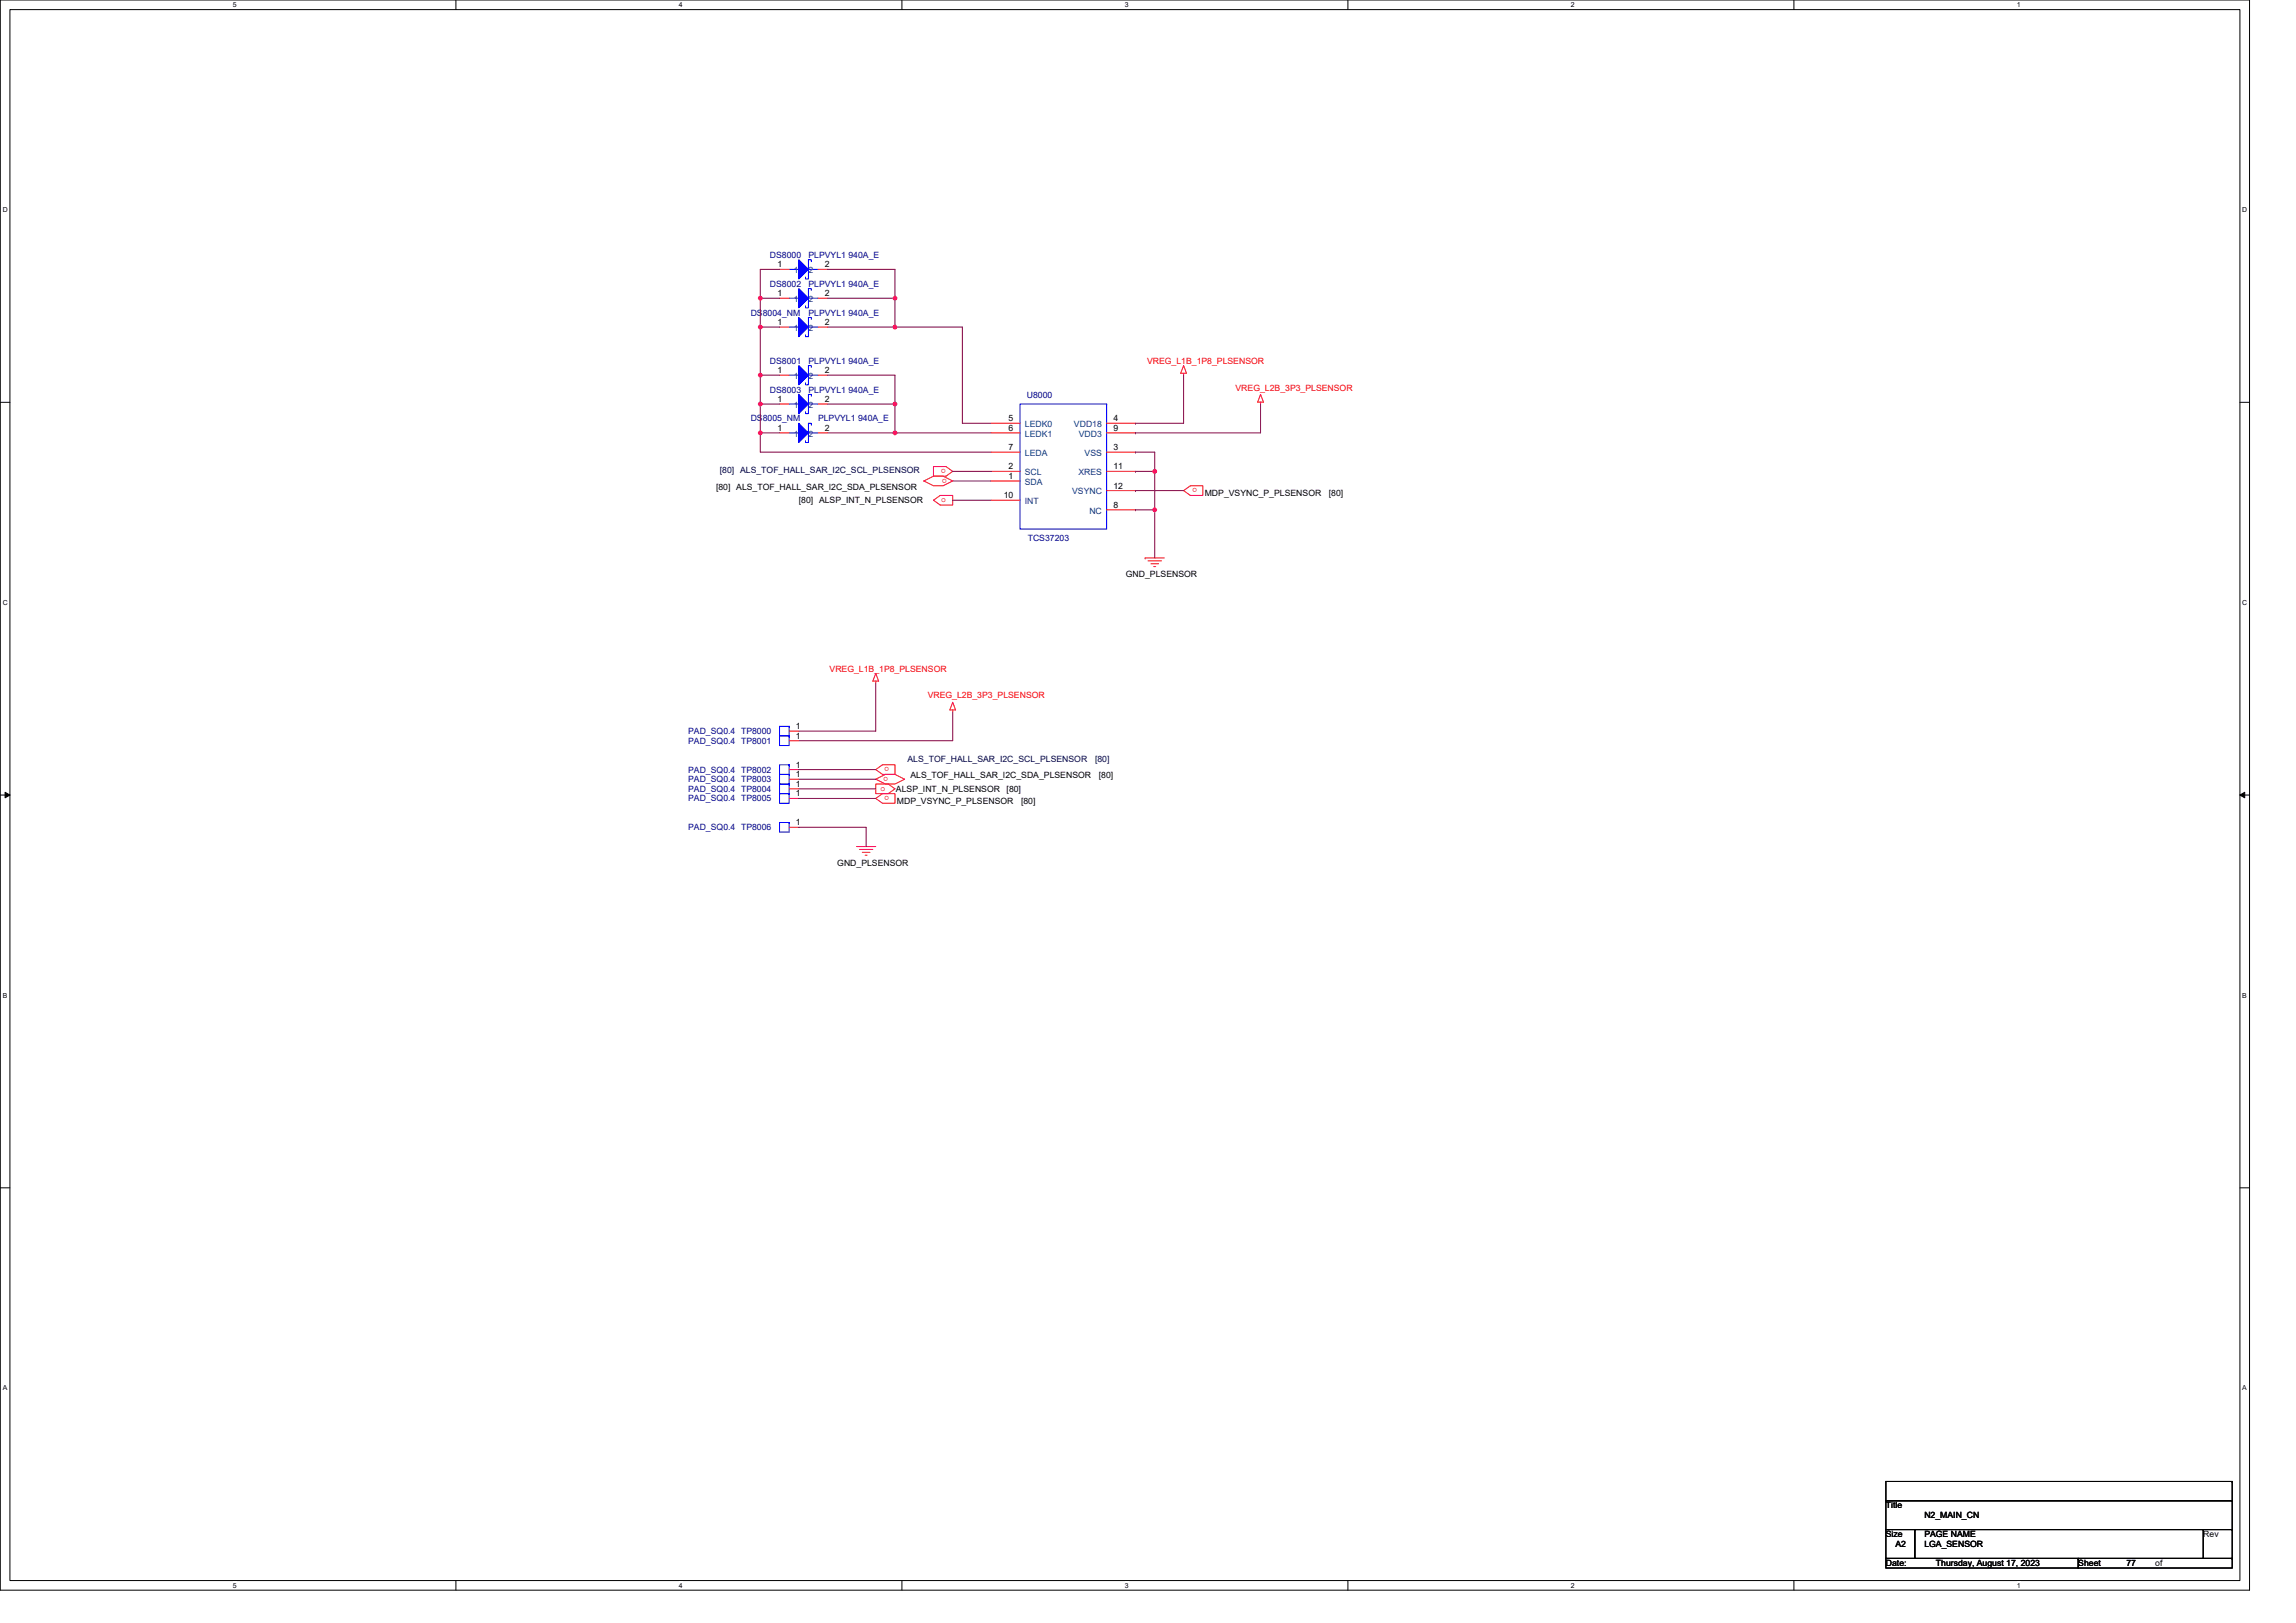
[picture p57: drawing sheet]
<svg xmlns="http://www.w3.org/2000/svg" width="297mm" height="210mm" viewBox="0 0 297 210" stroke-linecap="round" stroke-linejoin="round" font-family="sans-serif">
<defs><g id="words">
<g font-size="1.1" fill="#000080">
<text x="99.6" y="33.4">DS8000</text>
<text x="104.6" y="33.4">PLPVYL1 940A_E</text>
<text x="97.1" y="40.8">DS8004_NM</text>
<text x="99.6" y="37.1">DS8002</text>
<text x="104.6" y="37.1">PLPVYL1 940A_E</text>
<text x="104.6" y="40.8">PLPVYL1 940A_E</text>
<text x="99.6" y="47.1">DS8001</text>
<text x="104.6" y="47.1">PLPVYL1 940A_E</text>
<text x="99.6" y="50.8">DS8003</text>
<text x="104.6" y="50.8">PLPVYL1 940A_E</text>
<text x="132.8" y="51.5">U8000</text>
<text x="97.1" y="54.5">DS8005_NM</text>
<text x="105.8" y="54.5">PLPVYL1 940A_E</text>
<text x="133" y="70">TCS37203</text>
<text x="89" y="95">PAD_SQ0.4 TP8000</text>
<text x="89" y="96.2">PAD_SQ0.4 TP8001</text>
<text x="89" y="99.9">PAD_SQ0.4 TP8002</text>
<text x="89" y="101.2">PAD_SQ0.4 TP8003</text>
<text x="89" y="103.7">PAD_SQ0.4 TP8005</text>
<text x="89" y="107.4">PAD_SQ0.4 TP8006</text>
<text x="89" y="102.4">PAD_SQ0.4 TP8004</text>
</g>
<g font-size="1.1">
<text x="100.6" y="34.6">1</text>
<text x="106.7" y="34.6">2</text>
<text x="100.6" y="38.3">1</text>
<text x="106.7" y="38.3">2</text>
<text x="100.6" y="42.1">1</text>
<text x="106.7" y="42.1">2</text>
<text x="100.6" y="52">1</text>
<text x="100.6" y="48.3">1</text>
<text x="106.7" y="52">2</text>
<text x="106.7" y="48.3">2</text>
<text x="100.6" y="55.8">1</text>
<text x="106.7" y="55.8">2</text>
<text x="130.5" y="54.5">5</text>
<text x="130.5" y="55.8">6</text>
<text x="130.5" y="58.2">7</text>
<text x="144" y="54.5">4</text>
<text x="144" y="55.8">9</text>
<text x="144" y="58.2">3</text>
<text x="92.6" y="63.4">[80] ALS_TOF_HALL_SAR_I2C_SDA_PLSENSOR</text>
<text x="103.3" y="65.1">[80] ALSP_INT_N_PLSENSOR</text>
<text x="129.9" y="64.5">10</text>
<text x="130.5" y="60.7">2</text>
<text x="130.5" y="62">1</text>
<text x="144" y="63.2">12</text>
<text x="144" y="60.7">11</text>
<text x="144" y="65.7">8</text>
<text x="155.9" y="64.2">MDP_VSYNC_P_PLSENSOR</text>
<text x="171.9" y="64.2">[80]</text>
<text x="145.7" y="74.7">GND_PLSENSOR</text>
<text x="103" y="94.3">1</text>
<text x="103" y="95.6">1</text>
<text x="103" y="99.3">1</text>
<text x="103" y="100.6">1</text>
<text x="103" y="101.8">1</text>
<text x="117.8" y="100.7">ALS_TOF_HALL_SAR_I2C_SDA_PLSENSOR</text>
<text x="142.2" y="100.7">[80]</text>
<text x="103" y="103">1</text>
<text x="103" y="106.8">1</text>
<text x="115.9" y="102.4">ALSP_INT_N_PLSENSOR</text>
<text x="116" y="104.1">MDP_VSYNC_P_PLSENSOR</text>
<text x="130.2" y="102.4">[80]</text>
<text x="132.1" y="104.1">[80]</text>
<text x="108.3" y="112">GND_PLSENSOR</text>
<text x="244" y="195.2">Title</text>
<text x="249" y="196.4">N2_MAIN_CN</text>
<text x="244" y="198.9">Size</text>
<text x="244" y="202.6">Date:</text>
<text x="245.2" y="200.1">A2</text>
<text x="249" y="198.9">PAGE NAME</text>
<text x="249" y="200.1">LGA_SENSOR</text>
<text x="250.5" y="202.6">Thursday, August 17, 2023</text>
<text x="268.9" y="202.6">Sheet</text>
<text x="275.1" y="202.6">77</text>
<text x="278.8" y="202.6">of</text>
<text x="285" y="198.9">Rev</text>
</g>
<g font-size="1.1" fill="#004080">
<text x="102.7" y="35.4">1</text>
<text x="104.6" y="35.4">2</text>
<text x="102.7" y="39.1">1</text>
<text x="104.6" y="39.1">2</text>
<text x="102.7" y="42.8">1</text>
<text x="104.6" y="42.8">2</text>
<text x="102.7" y="52.8">1</text>
<text x="102.7" y="49">1</text>
<text x="104.6" y="52.8">2</text>
<text x="104.6" y="49">2</text>
<text x="102.7" y="56.5">1</text>
<text x="104.6" y="56.5">2</text>
<text x="132.6" y="55.3">LEDK0</text>
<text x="132.6" y="56.5">LEDK1</text>
<text x="132.6" y="59">LEDA</text>
<text x="138.9" y="55.3">VDD18</text>
<text x="139.6" y="56.5">VDD3</text>
<text x="140.3" y="59">VSS</text>
<text x="132.6" y="61.5">SCL</text>
<text x="132.6" y="62.7">SDA</text>
<text x="132.6" y="65.2">INT</text>
<text x="138.7" y="64">VSYNC</text>
<text x="139.5" y="61.5">XRES</text>
<text x="140.9" y="66.5">NC</text>
</g>
<g font-size="1.1" fill="#f00">
<text x="148.4" y="47.1">VREG_L1B_1P8_PLSENSOR</text>
<text x="159.8" y="50.5">VREG_L2B_3P3_PLSENSOR</text>
<text x="121.8" y="65">o</text>
<text x="122.4" y="60.7" transform="rotate(180 122.4 60.7)">o</text>
<text x="122.5" y="61.9" transform="rotate(180 122.5 61.9)">o</text>
<text x="154.9" y="63.2" transform="rotate(180 154.9 63.2)">o</text>
<text x="107.3" y="86.9">VREG_L1B_1P8_PLSENSOR</text>
<text x="120" y="90.4">VREG_L2B_3P3_PLSENSOR</text>
<text x="114.9" y="100.5" transform="rotate(180 114.9 100.5)">o</text>
<text x="115" y="99.3" transform="rotate(180 115 99.3)">o</text>
<text x="113.9" y="102.3">o</text>
<text x="115" y="103" transform="rotate(180 115 103)">o</text>
</g>
<g font-size="1.1" fill="#000040">
<text x="93.1" y="61.2">[80] ALS_TOF_HALL_SAR_I2C_SCL_PLSENSOR</text>
<text x="117.4" y="98.6">ALS_TOF_HALL_SAR_I2C_SCL_PLSENSOR</text>
<text x="141.7" y="98.6">[80]</text>
</g>
<g font-size=".9">
<text x="30.1" y=".9">5</text>
<text x="87.8" y=".9">4</text>
<text x="145.5" y=".9">3</text>
<text x="203.2" y=".9">2</text>
<text x="260.9" y=".9">1</text>
<text x=".4" y="27.4">D</text>
<text x="290.1" y="27.4">D</text>
<text x=".4" y="78.3">C</text>
<text x="290.1" y="78.3">C</text>
<text x=".4" y="129.1">B</text>
<text x="290.1" y="129.1">B</text>
<text x=".4" y="179.9">A</text>
<text x="290.1" y="179.9">A</text>
<text x="30.1" y="205.4">5</text>
<text x="87.8" y="205.4">4</text>
<text x="145.5" y="205.4">3</text>
<text x="203.2" y="205.4">2</text>
<text x="260.9" y="205.4">1</text>
</g>
</g></defs>
<path d="M0 0h291v205.7h-291zM1.3 1.2h288.5v203.3h-288.5z" fill="none" stroke="#000" stroke-width=".13"/>
<g fill="#fff">
<path d="M30.1 .1h.5v1h-.5z"/>
<path d="M30.1 204.6h.5v1h-.5z"/>
</g>
<path d="M59 0v1.2M59 204.5v1.2" fill="none" stroke="#000" stroke-width=".13"/>
<g fill="#fff">
<path d="M87.8 .1h.5v1h-.5z"/>
<path d="M87.8 204.6h.5v1h-.5z"/>
</g>
<path d="M116.7 0v1.2M116.7 204.5v1.2" fill="none" stroke="#000" stroke-width=".13"/>
<g fill="#fff">
<path d="M145.5 .1h.5v1h-.5z"/>
<path d="M145.5 204.6h.5v1h-.5z"/>
</g>
<path d="M174.4 0v1.2M174.4 204.5v1.2" fill="none" stroke="#000" stroke-width=".13"/>
<g fill="#fff">
<path d="M203.2 .1h.5v1h-.5z"/>
<path d="M203.2 204.6h.5v1h-.5z"/>
</g>
<path d="M232.1 0v1.2M232.1 204.5v1.2" fill="none" stroke="#000" stroke-width=".13"/>
<g fill="#fff">
<path d="M260.9 .1h.5v1h-.5z"/>
<path d="M260.9 204.6h.5v1h-.5z"/>
<path d="M.4 26.6h.6v1h-.6z"/>
<path d="M290.1 26.6h.6v1h-.6z"/>
<path d="M.4 77.5h.6v.9h-.6z"/>
<path d="M290.1 77.5h.6v.9h-.6z"/>
</g>
<path d="M0 52.1h1.3M289.8 52.1h1.2" fill="none" stroke="#000" stroke-width=".13"/>
<g fill="#fff">
<path d="M.4 128.3h.5v1h-.5z"/>
<path d="M290.1 128.3h.6v1h-.6z"/>
</g>
<path d="M0 102.9h1.3M.7 102.5l.6 .4-.6 .3zM289.8 102.9l.6-.4v.7zM289.8 102.9h1.2" fill="none" stroke="#000" stroke-width=".13"/>
<path d="M.7 102.5l.6 .4-.6 .3zM289.8 102.9l.6-.4v.7z" fill="#000"/>
<g fill="#fff">
<path d="M.3 179.1h.6v1h-.6z"/>
<path d="M290.1 179.1h.6v1h-.6z"/>
</g>
<g fill="none" stroke="#000" stroke-width=".13">
<path d="M0 153.7h1.3M289.8 153.7h1.2M244 191.7h44.8v2.5h-44.8zM244 194.2h44.8v3.7h-44.8zM244 197.9h3.7v3.7h-3.7zM247.7 197.9h.1M247.7 197.9h37.4v3.7h-37.4zM285.1 197.9h.1M285.1 197.9h3.7v3.7h-3.7zM288.8 191.7h.1M288.8 194.2h.1M288.8 197.9h.1"/>
<path d="M244 201.6h24.9v1.3h-24.9zM268.9 201.6h.1M268.9 201.6h19.9v1.3h-19.9zM288.8 201.6h.1"/>
</g>
<g fill="none" stroke="#f00" stroke-width=".13">
<path d="M100.9 34.8h1.2M100.9 38.6h1.2M105.8 34.8h1.3M105.8 38.6h1.3M100.9 52.3h1.2M100.9 42.3h1.2M100.9 48.5h1.2M100.9 56h1.2M105.8 52.3h1.3M105.8 42.3h1.3M105.8 48.5h1.3M105.8 56h1.3"/>
<path d="M128.2 54.8h3.8M128.2 56h3.8M128.2 58.5h3.8M143.2 54.8h3.7M143.2 56h3.7M143.2 58.5h3.7M153.1 48.3v.2M153.1 47.3l.4 1h-.7zM163.1 52v.3M163.1 51l.4 1h-.8zM119.5 62.2l1.3-.6h1.2l1.3 .6-1.3 .7h-1.2zM120.8 60.4h1.6l.9 .6-.9 .6h-1.6z"/>
<path d="M120.8 64.7l.8-.6h1.7v1.2h-1.7zM128.2 61h3.8M128.2 62.2h3.8M128.2 64.7h3.8M143.2 63.5h3.7M143.2 61h3.7M143.2 66h3.7M148.1 72.2h2.5M148.1 72.2h.1M148.5 72.6h1.8M148.9 72.9h1M149.3 73.3h.2"/>
<path d="M153.1 63.5l.9-.6h1.6v1.2h-1.6zM102.1 94.6h1.2M102.1 95.8h1.2M102.1 99.6h1.2M113.3 87.1l.4 1h-.8zM113.3 88.1v.3M113.3 99.6l.9-.7h1.6v1.3h-1.6zM123.3 91.9v.2M123.3 90.9l.3 1h-.7zM102.1 103.3h1.2M102.1 107h1.2M102.1 100.8h1.2"/>
<path d="M102.1 102.1h1.2M110.8 109.5h2.5M111.2 109.9h1.7M111.6 110.3h.9M111.9 110.6h.3M113.3 101.4h1.6l.9 .7-.9 .6h-1.6zM113.3 103.3l.9-.6h1.6v1.2h-1.6zM113.3 100.8l1.2-.6h1.3l1.2 .6-1.2 .6h-1.3z"/>
</g>
<g fill="none" stroke="#00f" stroke-width=".13">
<path d="M102.1 34.8h1.2M102.1 38.6h1.2M104.6 34.8h1.2M104.6 38.6h1.2M105 33.9v-.3h-.4v2.5h-.4v-.3M105 37.6v-.3h-.4v2.5h-.4v-.2M102.1 52.3h1.2M102.1 42.3h1.2M102.1 48.5h1.2M102.1 56h1.2M104.6 52.3h1.2M104.6 42.3h1.2"/>
<path d="M104.6 48.5h1.2M104.6 56h1.2M105 51.3v-.3h-.4v2.5h-.4v-.2M105 41.3v-.2h-.4v2.5h-.4v-.3M105 47.5v-.2h-.4v2.5h-.4v-.3M105 55v-.2h-.4v2.5h-.4v-.3M132 52.3h11.2v16.2h-11.2zM143.2 52.3h.1M100.9 94h1.2v1.2h-1.2zM100.9 95.2h1.2v1.3h-1.2zM100.9 98.9h1.2v1.3h-1.2zM102.1 94h.1"/>
<path d="M102.1 95.2h.1M102.1 98.9h.1M100.9 102.7h1.2v1.2h-1.2zM100.9 106.4h1.2v1.3h-1.2zM100.9 100.2h1.2v1.2h-1.2zM100.9 101.4h1.2v1.3h-1.2zM102.1 102.7h.1M102.1 106.4h.1M102.1 100.2h.1M102.1 101.4h.1"/>
</g>
<g fill="#00f" stroke="#00f" stroke-width=".13">
<path d="M103.3 33.6l1.3 1.2-1.3 1.3z"/>
<path d="M103.3 51l1.3 1.3-1.3 1.2z"/>
<path d="M103.3 37.3l1.3 1.3-1.3 1.2z"/>
<path d="M103.3 41.1l1.3 1.2-1.3 1.3z"/>
<path d="M103.3 47.3l1.3 1.2-1.3 1.3z"/>
<path d="M103.3 54.8l1.3 1.2-1.3 1.3z"/>
</g>
<path d="M98.4 38.6v3.7" fill="none" stroke="#800040" stroke-width=".13"/>
<circle cx="98.4" cy="42.3" r=".24" fill="#f0f"/>
<circle cx="98.4" cy="42.3" r=".24" fill="none" stroke="#f0f" stroke-width=".13"/>
<circle cx="98.4" cy="38.6" r=".24" fill="#f0f"/>
<circle cx="98.4" cy="38.6" r=".24" fill="none" stroke="#f0f" stroke-width=".13"/>
<path d="M98.4 38.6h2.5M107.1 38.6h8.7" fill="none" stroke="#800040" stroke-width=".13"/>
<circle cx="115.8" cy="38.6" r=".24" fill="#f0f"/>
<circle cx="115.8" cy="38.6" r=".24" fill="none" stroke="#f0f" stroke-width=".13"/>
<path d="M98.4 42.3v6.2M115.8 42.3h8.7v12.5" fill="none" stroke="#800040" stroke-width=".13"/>
<circle cx="98.4" cy="48.5" r=".24" fill="#f0f"/>
<circle cx="98.4" cy="48.5" r=".24" fill="none" stroke="#f0f" stroke-width=".13"/>
<path d="M98.4 42.3h2.5M107.1 42.3h8.7" fill="none" stroke="#800040" stroke-width=".13"/>
<circle cx="115.8" cy="42.3" r=".24" fill="#f0f"/>
<circle cx="115.8" cy="42.3" r=".24" fill="none" stroke="#f0f" stroke-width=".13"/>
<path d="M98.4 52.3v3.7" fill="none" stroke="#800040" stroke-width=".13"/>
<circle cx="98.4" cy="56" r=".24" fill="#f0f"/>
<circle cx="98.4" cy="56" r=".24" fill="none" stroke="#f0f" stroke-width=".13"/>
<circle cx="98.4" cy="52.3" r=".24" fill="#f0f"/>
<circle cx="98.4" cy="52.3" r=".24" fill="none" stroke="#f0f" stroke-width=".13"/>
<path d="M98.4 52.3h2.5M107.1 52.3h8.7v3.7" fill="none" stroke="#800040" stroke-width=".13"/>
<circle cx="115.8" cy="56" r=".24" fill="#f0f"/>
<circle cx="115.8" cy="56" r=".24" fill="none" stroke="#f0f" stroke-width=".13"/>
<circle cx="115.8" cy="52.3" r=".24" fill="#f0f"/>
<circle cx="115.8" cy="52.3" r=".24" fill="none" stroke="#f0f" stroke-width=".13"/>
<g fill="none" stroke="#800040" stroke-width=".13">
<path d="M100.9 34.8h-2.5v3.8M107.1 34.8h8.7v7.5M100.9 56h-2.5v2.5h29.8M100.9 48.5h-2.5v3.8M107.1 56h21.1M107.1 48.5h8.7v3.8M124.5 54.8h3.7M146.9 58.5h2.5v2.5M146.9 54.8h.1M146.9 56h.1M146.9 58.5h.1M153.1 48.5v6.3h-6.2"/>
<path d="M163.1 52.3v3.7h-16.2M123.3 61h4.9M123.3 62.2h4.9M123.3 64.7h4.9M146.9 63.5h6.2M146.9 66h2.5M146.9 61h2.5M146.9 63.5h.1M146.9 66h.1M146.9 61h.1M149.4 66v6.2M149.4 61v5"/>
</g>
<circle cx="149.4" cy="66" r=".24" fill="#f0f"/>
<circle cx="149.4" cy="66" r=".24" fill="none" stroke="#f0f" stroke-width=".13"/>
<circle cx="149.4" cy="61" r=".24" fill="#f0f"/>
<circle cx="149.4" cy="61" r=".24" fill="none" stroke="#f0f" stroke-width=".13"/>
<path d="M103.3 99.6h10M113.3 88.4v6.2h-10M123.3 92.1v3.7h-20M103.3 100.8h10M103.3 102.1h10M103.3 103.3h10M103.3 107h8.8v2.5" fill="none" stroke="#800040" stroke-width=".13"/>
<circle cx="98.4" cy="42.3" r=".24" fill="#f0f"/>
<circle cx="98.4" cy="42.3" r=".24" fill="none" stroke="#f0f" stroke-width=".13"/>
<circle cx="98.4" cy="38.6" r=".24" fill="#f0f"/>
<circle cx="98.4" cy="38.6" r=".24" fill="none" stroke="#f0f" stroke-width=".13"/>
<circle cx="115.8" cy="38.6" r=".24" fill="#f0f"/>
<circle cx="115.8" cy="38.6" r=".24" fill="none" stroke="#f0f" stroke-width=".13"/>
<circle cx="98.4" cy="48.5" r=".24" fill="#f0f"/>
<circle cx="98.4" cy="48.5" r=".24" fill="none" stroke="#f0f" stroke-width=".13"/>
<circle cx="115.8" cy="42.3" r=".24" fill="#f0f"/>
<circle cx="115.8" cy="42.3" r=".24" fill="none" stroke="#f0f" stroke-width=".13"/>
<circle cx="98.4" cy="56" r=".24" fill="#f0f"/>
<circle cx="98.4" cy="56" r=".24" fill="none" stroke="#f0f" stroke-width=".13"/>
<circle cx="98.4" cy="52.3" r=".24" fill="#f0f"/>
<circle cx="98.4" cy="52.3" r=".24" fill="none" stroke="#f0f" stroke-width=".13"/>
<circle cx="115.8" cy="56" r=".24" fill="#f0f"/>
<circle cx="115.8" cy="56" r=".24" fill="none" stroke="#f0f" stroke-width=".13"/>
<circle cx="115.8" cy="52.3" r=".24" fill="#f0f"/>
<circle cx="115.8" cy="52.3" r=".24" fill="none" stroke="#f0f" stroke-width=".13"/>
<circle cx="149.4" cy="66" r=".24" fill="#f0f"/>
<circle cx="149.4" cy="66" r=".24" fill="none" stroke="#f0f" stroke-width=".13"/>
<circle cx="149.4" cy="61" r=".24" fill="#f0f"/>
<circle cx="149.4" cy="61" r=".24" fill="none" stroke="#f0f" stroke-width=".13"/>
<use href="#words"/>
</svg>
